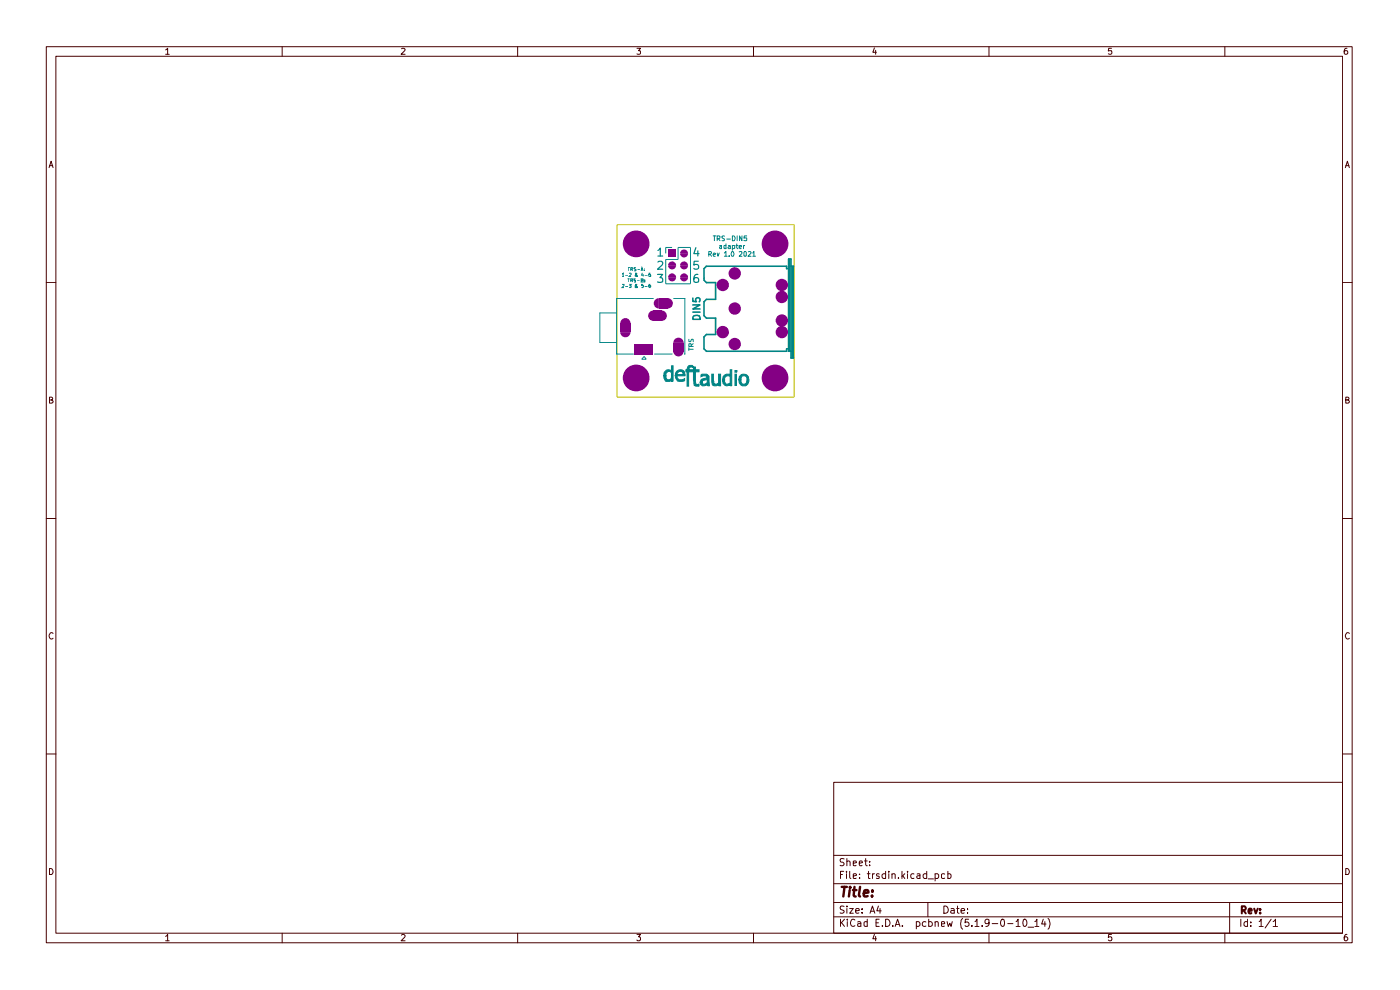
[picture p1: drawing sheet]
<svg xmlns="http://www.w3.org/2000/svg" width="297mm" height="210mm" viewBox="0 0 297 210" stroke-linecap="round" stroke-linejoin="round" font-family="sans-serif">
<g fill="none" stroke="#480000" stroke-width=".21">
<path d="M9.8 9.9h277.1v190.1h-277.1zM11.9 11.9h272.9v186.1h-272.9zM35.1 10.6l.5-.4v1.3M35.1 11.5h.8M59.9 9.9v2M85.2 10.3l.5-.1 .2 .4-.8 .9h.8M109.8 9.9v2M135.1 10.2h.8l-.4 .6h.3v.6h-.7M159.9 9.9v2M185.5 10.2l-.3 .9h.7M185.8 10.7v.8M209.8 9.9v2"/>
<path d="M235.8 10.2h-.6l-.1 .6h.7a.48 .48 0 0 1 0 .6 .48 .48 0 0 1-.7 0M259.8 9.9v2M285.7 10.2l-.4 .1-.1 1 .2 .2 .4-.1 .1-.4-.2-.2h-.5v.2M10.4 35.6l.4-1.4 .5 1.4M10.5 35.1h.7M285.4 35.6l.4-1.4 .5 1.4M285.5 35.1h.7M9.8 59.9h2.1M284.8 59.9h2.1M10.5 84.8h.6v-.5l-.6-.1v1.3h.5l.3-.4-.4-.3M285.5 84.8h.6v-.5l-.6-.1v1.3h.5l.3-.4-.4-.3M9.8 110h2.1"/>
<path d="M284.8 110h2.1M11.3 134.4a.57 .57 0 0 0-.8 0 .57 .57 0 0 0 0 .8l.3 .4 .5-.2M286.3 134.4a.57 .57 0 0 0-.8 0 .57 .57 0 0 0 0 .8l.3 .4 .5-.2M9.8 159.9h2.1M284.8 159.9h2.1M176.9 165.9h107.9v32.1h-107.9zM10.5 184.2a.71 .71 0 0 1 .7 .5 .71 .71 0 0 1-.2 .8h-.5zM35.1 198.6l.5-.4v1.4M35.1 199.6h.8M59.9 198v2M85.2 198.4l.1-.2h.4l.2 .4-.8 1h.8M109.8 198v2"/>
<path d="M135.1 198.2h.8l-.4 .5 .4 .3-.1 .5-.5 .1-.2-.2M159.9 198v2M176.9 194.5h107.9M176.9 191.4h107.9M176.9 187.5h107.9M176.9 181.4h107.9M178.3 195v1.5M178.3 185.5h.4M178.5 195.7l.7 .8M179 184.8h-.7v1.6M179.1 192.3h-.8a.61 .61 0 0 0 .1 .6 .61 .61 0 0 0 .6 .2l.1 .4a.6 .6 0 0 1-.9 .1M179.1 182.2h-.8a.53 .53 0 0 0 .1 .6 .53 .53 0 0 0 .5 .2l.2 .2-.2 .4h-.7"/>
<path d="M179.2 195l-.9 .9M179.6 184.8v.2M179.6 185.3v1.1M179.7 192.2v.2M179.7 182.8v-.1a.36 .36 0 0 1 .6 .2v.7M179.7 182.1v1.5M179.7 192.7v1M179.7 195v.2M179.7 195.5v1M180.3 192.7h.7l-.7 1h.7M180.3 184.8v1.3l.2 .3M181 185.8l.7-.1-.2-.4-.5 .1v.9h.6"/>
<path d="M181 183.1l.7-.1-.2-.4-.5 .1v.9h.6M181.4 195.2l-.4-.2a.78 .78 0 0 0-.6 .7 .78 .78 0 0 0 .6 .8l.4-.2M181.5 193.2l.8-.1-.1-.3-.4-.1-.3 .3v.5l.3 .2 .4-.1M181.9 195.6h.6l.1 .9M182.3 183.1l.7-.1-.2-.4-.4 .1-.1 .7 .2 .2h.4M182.4 186.2v.2M182.4 185.4v.1M182.6 195.9l-.7 .1v.4h.7M182.9 193.5v.2M182.9 192.8v.2M183.4 182.6h.6M183.6 182.1v1.3l.4 .2"/>
<path d="M184 195.6l-.4-.1-.3 .2v.6l.3 .2 .4-.1M184 195v1.5M184 185.3h.6M184.2 184.8v1.5l.4 .1M184.5 183.5v.1M184.5 182.7v.2M184.6 193.7l.5-1.5 .5 1.5M184.7 193.3h.7M185.1 185.3v1.1M185.5 198.2l-.3 .9h.7M185.5 185.3l-.4 .3M185.8 198.6v1"/>
<path d="M185.8 195.7h.6M186.4 192.2l-.4 1h.9M186.5 195h-.7v1.5h.7M186.5 185.4l-.4-.1-.2 .2 .2 .3 .4 .1v.4h-.6M186.7 192.7v1M187.2 196.3v.2M187.9 195a.78 .78 0 0 1 .9 .7 .78 .78 0 0 1-.9 .8zM187.9 185.4a.52 .52 0 0 0-.8 .2l.2 .7h.6M187.9 184.8v1.6M188.6 184.8v.2M188.6 185.3v1.1M189.2 185.5l.3-.2 .4 .2v.9"/>
<path d="M189.2 185.3v1.1M189.4 196.3v.2M189.9 196.5l.5-1.5 .5 1.5M190.1 196.1h.7M190.6 186.2v.2M191.3 184.8v1.6M191.4 196.3v.2M191.5 185.8l.4 .6M191.9 185.3l-.6 .6M192.5 184.8v.2M192.5 185.3v1.1M193.9 185.4l-.4-.1-.3 .3 .1 .6 .2 .2 .4-.1"/>
<path d="M194.4 195.6h.6l.2 .7a.52 .52 0 0 1-.8 .1M194.4 195.5v1.5M194.6 185.4h.6v1M195.2 185.7l-.7 .2 .2 .5 .5-.1M196.4 195.6h-.6l-.1 .7a.52 .52 0 0 0 .7 .1M196.6 185.4l-.5-.1-.3 .3v.4l.3 .4 .5-.1M196.6 184.8v1.6M196.8 191.4v3.1M196.9 186.4h1.1M197 195.6h.6l.2 .7a.52 .52 0 0 1-.8 .1M197 195v1.5M198.4 195.7l.2-.2 .4 .1 .1 .9"/>
<path d="M198.4 185.4l.5-.1 .2 .3v.4l-.2 .4-.5-.1M198.4 185.3v1.6M198.4 195.5v1M199.7 196l.7-.1-.2-.4-.5 .1v.8h.6M200.2 192.2a.78 .78 0 0 1 1 .8 .78 .78 0 0 1-1 .7zM200.4 185.4l-.4-.1-.3 .2v.7l.3 .2 .4-.1M200.9 195.5l.3 1 .3-.7 .3 .7 .2-1M201.1 185.4l.4-.1 .3 .3v.4l-.3 .4-.4-.1M201.1 184.8v1.6M201.8 192.8h.6v.9M202.4 193.1h-.5l-.2 .3 .2 .3 .5-.1M202.9 192.7h.6"/>
<path d="M203.1 192.2v1.3l.4 .2M203.9 193.2l.7-.1v-.3l-.5-.1-.2 .3v.5l.2 .2 .5-.1M204.2 194.8a1.74 1.74 0 0 0 0 2.3M205.2 193.5v.2M205.2 192.8v.2M205.5 195h-.7l-.1 .7 .2-.1 .5 .1 .2 .6-.4 .2h-.3l-.2-.2M206.2 196.3v.2M206.8 195.5l.5-.5v1.5M206.8 196.5h.9M208.4 196.3v.2M209.8 195.7l-.1 .2h-.6l-.1-.2v-.5l.3-.2 .5 .2v1l-.4 .3h-.3M209.8 198v2"/>
<path d="M210.5 195.9h1.2M212.6 195a.89 .89 0 0 1 .3 1.4l-.1 .1a.88 .88 0 0 1-.2-1.5zM213.8 195.9h1.1M215.6 195.5l.4-.5v1.5M215.6 196.5h.8M217.1 195.2l.2-.2a.82 .82 0 0 1 .6 .7 .82 .82 0 0 1-.6 .8l-.2-.2-.1-.4zM218.1 196.7h1.2M219.5 195.5l.5-.5v1.5M219.5 196.5h.9M221.3 195l-.3 1h.9M221.7 195.5v1M222.3 194.8a1.74 1.74 0 0 1 0 2.3"/>
<path d="M235.8 198.2h-.6l-.1 .7 .3-.2 .4 .1v.7l-.4 .1-.3-.2M259.8 198v2M260.9 191.4v6.6M263.2 195v1.5M264.7 195.6l-.5-.1-.3 .3v.5l.3 .2 .5-.1M264.7 195v1.5M265.3 196.3v.2M265.3 195.6v.1M267.1 195.5l.4-.5v1.5M267.1 196.5h.9M269.7 195l-1.3 1.8M270.1 195.5l.5-.5v1.5"/>
<path d="M270.1 196.5h.9M285.5 184.2a.71 .71 0 0 1 .7 .5 .71 .71 0 0 1-.2 .8h-.5zM285.7 198.2a.58 .58 0 0 0-.5 .6v.7l.5 .1 .2-.3v-.3l-.2-.3h-.3l-.2 .3"/>
</g>
<path d="M263.4 193.1h.6a.47 .47 0 0 0 .3-.4 .47 .47 0 0 0-.3-.5h-.6v1.6M263.8 193.1l.5 .7M264.9 193.3l.7-.1-.2-.5-.4 .1-.1 .8 .1 .2 .5-.1M266.1 192.7l.3 1.1 .4-1.1M267.3 193.6v.2M267.3 192.8v.2" fill="none" stroke="#480000" stroke-width=".42"/>
<path d="M178.6 188.1h1.1M179.2 188.1l-.3 2.1M180.3 188.8l-.2 1.4M180.3 188.1v.3M180.9 188.8h.8M181.3 188.1l-.2 1.8 .4 .3M182.5 188.1l-.3 1.8 .3 .3M183.2 189.5l1-.2-.1-.4h-.7l-.2 1 .3 .3 .6-.1M185 190v.2M185.1 188.9v.2" fill="none" stroke="#480000" stroke-width=".51"/>
<path d="M130.9 47.7h37.6v36.5h-37.6z" fill="none" stroke="#c2c200" stroke-width=".21"/>
<g fill="none" stroke="#008484" stroke-width=".21">
<path d="M132 58.1l.2-.1v.6M132 58.6h.4M132.6 58.4h.6M133.1 59.1h.5M133.2 56.8h.4M133.4 56.8v.6M133.4 59.1v.7M133.5 58h.4l-.4 .6h.4M133.8 57.1h.4v-.2l-.4-.1v.6M133.8 59.5h.4v-.3l-.4-.1v.7M134 57.1l.2 .3M134 59.5l.2 .3"/>
<path d="M134.8 59.1h-.3v.3l.3 .1v.3h-.3M134.9 56.8h-.3l-.1 .1 .4 .3v.2h-.4M135.2 58.3l-.2 .3-.3-.1 .4-.5h-.1h-.2v.2l.4 .4h.1M135.2 59.6h.5M135.3 57.2h.5M136 57.4l.2-.6 .2 .6M136 59.5l.4-.2v-.2h-.4v.7h.4v-.3h-.1M136 57.3h.4M136.3 57.9l-.2 .5h.4M136.4 58.2v.4M136.7 57.4h.1M136.7 57v.1"/>
<path d="M136.8 59.7v.1M136.8 59.4v.1M136.8 58.4h.6M138 58h-.3l-.1 .3 .4-.1v.3h-.4M141.2 55h2.6v-2.5h2.7v7.7h-5.3zM142.6 52.5h-1.4v1.3M150.4 53.9h.3l.3-.2-.1-.3-.5-.1v1.1M150.6 53.9l.4 .5M151.3 54l.5-.1-.2-.2-.3 .1v.4l.1 .2h.3M151.3 50h.6M151.6 50v1.1M152.1 50.6h.5l.1-.1v-.4l-.6-.1v1.1"/>
<path d="M152.1 53.7l.2 .7 .3-.7M152.4 50.6l.3 .5M152.7 52.1h.4v.6M153.1 52.3l-.4 .1v.3h.4M153.7 50.1h-.5v.4l.5 .2-.1 .4h-.4M153.7 53.7l.3-.4v1.1M153.7 54.4h.6M154 52.1l-.4 .1v.5h.4M154 51.7v1M154.2 50.7h.7M154.5 52.1l.4 .1v.5M154.7 54.3v.1"/>
<path d="M154.9 52.3h-.3l-.2 .2 .2 .2h.3M155.2 53.4l.2-.1a.53 .53 0 0 1 .3 .6 .53 .53 0 0 1-.4 .5l-.2-.4zM155.4 50a.59 .59 0 0 1 .5 .4 .59 .59 0 0 1-.1 .7h-.4zM155.4 52.7h.5l-.1-.6h-.4v1M156.1 52.1h.4M156.3 51.7v.9l.2 .1M156.4 50v1.1M156.8 52.4l.5-.1-.1-.2-.4 .1v.4l.2 .1h.2M156.8 53.4h.6v.4l-.6 .6h.6M157.4 50v1.1l-.5-1.1v1.1M157.7 52.1v.6M157.9 53.4l.3-.1 .1 .3-.1 .8h-.3l-.1-.2z"/>
<path d="M158 52.1l-.3 .1M158.4 50h-.5l-.1 .5h.5l.1 .5h-.6M158.7 53.4l.4-.1 .2 .4-.6 .7h.6M159.7 53.7l.2-.4v1.1M159.7 54.4h.6M130.8 63.3h7.8M130.8 66.4h-3.5v6.2h3.5M132 60.3h.4v.3l-.4 .4h.4M132.6 60.7h.6M133.5 60.3h.4l-.3 .3 .3 .1v.2h-.4M135.2 60.7l-.2 .3-.3-.1v-.2l.4-.3-.1-.1h-.2v.3l.5 .4M136.4 60.3h-.3v.4l.3-.1 .1 .2-.1 .2-.3-.1"/>
<path d="M136.8 60.7h.6M138 60.3h-.3l-.1 .3v.2l.3 .2 .1-.3h-.4M142.9 63.3h2.4"/>
</g>
<path d="M149.9 56.5l-.5 .5v2.4l.5 .5h1.9v3.6h-1.9l-.5 .5v3l.5 .5h1.9" fill="none" stroke="#008484" stroke-width=".34"/>
<path d="M139.5 58.2h1.1l-.6 .7 .5 .2v.7h-1M139.6 53.1l.5-.5v1.7M139.6 55.6l.7-.2 .2 .2 .1 .3-.1 .3-1 .9h1.1M139.6 54.3h1M147.6 52.5l-.4 1.3h1.1M148 58.2a.7 .7 0 0 0-.8 .8l.1 .8h.8l.1-.6-.2-.2-.5-.1-.3 .3M148 53.2v1.1M148.1 55.4h-.8l-.1 .9 .2-.2 .6 .1 .2 .7-.3 .2-.7-.2" fill="none" stroke="#008484" stroke-width=".25"/>
<path d="M143.5 78.9a1.02 1.02 0 0 1 1.1-.5 1.02 1.02 0 0 1 .7 1v.3h-1.7l.1 .5a1.12 1.12 0 0 0 1.5 .1v.5l-1.1 .1a1.19 1.19 0 0 1-.8-1.4l1.6-.1-.2-.5-.6-.1-.5 .4v.3h-.3z" fill="#008484"/>
<path d="M143.5 78.9a1.02 1.02 0 0 1 1.1-.5 1.02 1.02 0 0 1 .7 1v.3h-1.7l.1 .5a1.12 1.12 0 0 0 1.5 .1v.5l-1.1 .1a1.19 1.19 0 0 1-.8-1.4l1.6-.1-.2-.5-.6-.1-.5 .4v.3h-.3z" fill="none" stroke="#008484" stroke-width=".21"/>
<path d="M141.4 78.5h1.1v-.9h.3v3.3h-.3v-.3l-.4 .3h-.8l-.5-.7v-.5h.5l.1 .7 .2 .2h.4l.5-.5v-1a.62 .62 0 0 0-.7-.4 .62 .62 0 0 0-.5 .6v.4h-.5l.1-.7z" fill="#008484"/>
<path d="M141.4 78.5h1.1v-.9h.3v3.3h-.3v-.3l-.4 .3h-.8l-.5-.7v-.5h.5l.1 .7 .2 .2h.4l.5-.5v-1a.62 .62 0 0 0-.7-.4 .62 .62 0 0 0-.5 .6v.4h-.5l.1-.7z" fill="none" stroke="#008484" stroke-width=".21"/>
<path d="M148.7 79.5l.2-.1h1l.5 .4 .1 2h-.3l-.1-.2a1.12 1.12 0 0 1-1.5 0l-.1-.5h.5l.1 .4 .8-.2 .2-.7h-.4a.62 .62 0 0 0-.7 .5h-.5l.2-.5 1.4-.5-.4-.4-1 .2z" fill="#008484"/>
<path d="M148.7 79.5l.2-.1h1l.5 .4 .1 2h-.3l-.1-.2a1.12 1.12 0 0 1-1.5 0l-.1-.5h.5l.1 .4 .8-.2 .2-.7h-.4a.62 .62 0 0 0-.7 .5h-.5l.2-.5 1.4-.5-.4-.4-1 .2z" fill="none" stroke="#008484" stroke-width=".21"/>
<path d="M146.1 77.6l.8-.1 .1 .4a.52 .52 0 0 0-.6 0 .52 .52 0 0 0-.2 .5h.9v-.5h.4v.5h.8v.5h-.8v2.2l.2 .4h.6l-.1 .4-.9-.2-.2-2.8h-1v3h-.3v-3l-.3-.1v-.4h.3z" fill="#008484"/>
<path d="M145.9 77.8l.4-.3h.6l.1 .4a.52 .52 0 0 0-.6 0 .52 .52 0 0 0-.2 .5h.9v-.5h.4v.5h.8v.5h-.8v2.2l.2 .4h.6l-.1 .4-.9-.2-.2-2.8h-1v3h-.3v-3l-.3-.1v-.4h.3z" fill="none" stroke="#008484" stroke-width=".21"/>
<path d="M155.9 78.6h.4v.4h-.4z" fill="#008484"/>
<path d="M155.9 78.6h.4v.4h-.4zM155.9 79.4h.4v2.4h-.4z" fill="none" stroke="#008484" stroke-width=".21"/>
<path d="M156.1 79.4v2.4" fill="none" stroke="#008484" stroke-width=".34"/>
<path d="M157.3 79.5a1.21 1.21 0 0 1 1.3 .3 1.21 1.21 0 0 1 .2 1.4l-.6 .6h-.8a1.22 1.22 0 0 1-.6-1.2h.4l.1 .6 .3 .3a.95 .95 0 0 0 .9-.7 .95 .95 0 0 0-.5-1.1h-.5l-.2 .4-.1 .5h-.4v-.7z" fill="#008484"/>
<path d="M157.3 79.5a1.21 1.21 0 0 1 1.3 .3 1.21 1.21 0 0 1 .2 1.4l-.6 .6h-.8a1.22 1.22 0 0 1-.6-1.2h.4l.1 .6 .3 .3a.95 .95 0 0 0 .9-.7 .95 .95 0 0 0-.5-1.1h-.5l-.2 .4-.1 .5h-.4v-.7z" fill="none" stroke="#008484" stroke-width=".21"/>
<path d="M153.6 79.6a1.18 1.18 0 0 1 1.3-.1v-1.1h.3v3.4h-.2l-.1-.1a1.03 1.03 0 0 1-1.2 0 1.03 1.03 0 0 1-.4-1.1h.4v.5a.7 .7 0 0 0 1.2 .1l-.1-1.4a.73 .73 0 0 0-.8 0 .73 .73 0 0 0-.3 .8h-.4l.1-.6z" fill="#008484"/>
<path d="M153.6 79.6a1.18 1.18 0 0 1 1.3-.1v-1.1h.3v3.4h-.2l-.1-.1a1.03 1.03 0 0 1-1.2 0 1.03 1.03 0 0 1-.4-1.1h.4v.5a.7 .7 0 0 0 1.2 .1l-.1-1.4a.73 .73 0 0 0-.8 0 .73 .73 0 0 0-.3 .8h-.4l.1-.6z" fill="none" stroke="#008484" stroke-width=".21"/>
<path d="M151 79.4h.3l.1 1.8a.63 .63 0 0 0 1 0v-1.8h.5v2.4h-.4l-.1-.2a1.08 1.08 0 0 1-1.1 .1l-.3-.5z" fill="#008484"/>
<path d="M130.8 63.3v11.8h3.6M136.7 75.6l.4 .6h-1zM138.9 75.1h3.7M145.3 63.3l-.1 11.8M146.1 72l.1 .5 .4-.1 .1-.4h.3l.1 .5M146.1 73.7v.6M146.1 74.1h1M146.6 73.5v-.6h-.4l-.1 .6h1M147.1 72.9l-.5 .3M151 79.4h.3l.1 1.8a.63 .63 0 0 0 1 0v-1.8h.5v2.4h-.4l-.1-.2a1.08 1.08 0 0 1-1.1 .1l-.3-.5z" fill="none" stroke="#008484" stroke-width=".21"/>
<path d="M149.9 56.5h17v.5h.4M167.6 54.9v19.6M167.8 56.5h.5v19.4h-.5v-21h-.5v19.6h.5M168.1 56.5v19.4M147 64.7h1.5l-1.5 .8h1.5M147 63.2v.7l.7 .1-.1-.6 .3-.2h.4l.2 .2-.2 .6M147 66.2h1.5M147.1 67.1l.6-.2 .6 .1 .2 .7h-1.5zM151.8 67.5v3.5h-1.9l-.5 .5v2.5l.5 .5h17v-.5h.4" fill="none" stroke="#008484" stroke-width=".34"/>
<g fill="#840084">
<path d="M144.5 58.2a.85 .85 0 0 1 .9-.1 .85 .85 0 0 1 .6 .7h-1.7z"/>
<path d="M144.3 58.8h1.7a.85 .85 0 0 1-.9 .9 .85 .85 0 0 1-.8-.9z"/>
<path d="M144.5 55.7a.85 .85 0 0 1 .9-.2 .85 .85 0 0 1 .6 .8h-1.7z"/>
<path d="M144.3 56.3h1.7a.85 .85 0 0 1-.9 .9 .85 .85 0 0 1-.8-.9z"/>
<path d="M142 55.7a.85 .85 0 0 1 .9-.2 .85 .85 0 0 1 .5 .8h-1.7z"/>
<path d="M141.7 56.3h1.7a.85 .85 0 0 1-.8 .9 .85 .85 0 0 1-.9-.9z"/>
<path d="M144.5 53.2a.85 .85 0 0 1 .9-.2 .85 .85 0 0 1 .6 .8h-1.7z"/>
<path d="M144.3 53.8h1.7a.85 .85 0 0 1-.9 .8 .85 .85 0 0 1-.8-.8z"/>
<path d="M141.7 52.9h1.7v1.7h-1.7z"/>
<path d="M142 58.2a.85 .85 0 0 1 .9-.1 .85 .85 0 0 1 .5 .7h-1.7z"/>
<path d="M141.7 58.8h1.7a.85 .85 0 0 1-.8 .9 .85 .85 0 0 1-.9-.9z"/>
<path d="M132 67.7a1.1 1.1 0 0 1 1.2-.1 1.1 1.1 0 0 1 .6 1h-2.2v-.4z"/>
<path d="M131.6 70.4h2.2a1.1 1.1 0 0 1-1.1 1.1 1.1 1.1 0 0 1-1.1-1.1z"/>
<path d="M131.6 68.6h2.2v1.8h-2.2z"/>
<path d="M138.9 63.7l.5-.4 .4-.1v2.2a1.1 1.1 0 0 1-1-.6 1.1 1.1 0 0 1 .1-1.1z"/>
<path d="M141.6 63.2a1.1 1.1 0 0 1 1.1 1.1 1.1 1.1 0 0 1-1.1 1.1z"/>
<path d="M139.8 63.2h1.8v2.2h-1.8z"/>
<path d="M137.7 66.3l.6-.4h.3v2.2a1.1 1.1 0 0 1-1-.6 1.1 1.1 0 0 1 .1-1.2z"/>
<path d="M140.4 65.9a1.1 1.1 0 0 1 1.1 1.1 1.1 1.1 0 0 1-1.1 1.1z"/>
<path d="M138.6 65.9h1.8v2.2h-1.8z"/>
<path d="M142.8 74.5h2.2a1.1 1.1 0 0 1-1.1 1.1 1.1 1.1 0 0 1-1.1-1.1z"/>
<path d="M143 72.1a1.1 1.1 0 0 1 1.3-.4 1.1 1.1 0 0 1 .7 1h-2.2z"/>
<path d="M142.8 72.7h2.2v1.8h-2.2z"/>
<path d="M134.6 73h4v2.2h-4z"/>
<circle cx="164.4" cy="80.2" r="2.84"/>
<circle cx="165.9" cy="63" r="1.31"/>
<circle cx="165.9" cy="68" r="1.31"/>
<circle cx="165.9" cy="70.4" r="1.31"/>
<circle cx="165.9" cy="60.5" r="1.31"/>
<circle cx="164.4" cy="51.7" r="2.84"/>
<circle cx="155.9" cy="58" r="1.31"/>
<circle cx="135" cy="51.7" r="2.84"/>
<circle cx="135" cy="80.2" r="2.84"/>
<circle cx="153.3" cy="70.4" r="1.31"/>
<circle cx="155.9" cy="65.4" r="1.31"/>
<circle cx="153.3" cy="60.5" r="1.31"/>
<circle cx="155.9" cy="73" r="1.31"/>
</g>
</svg>
